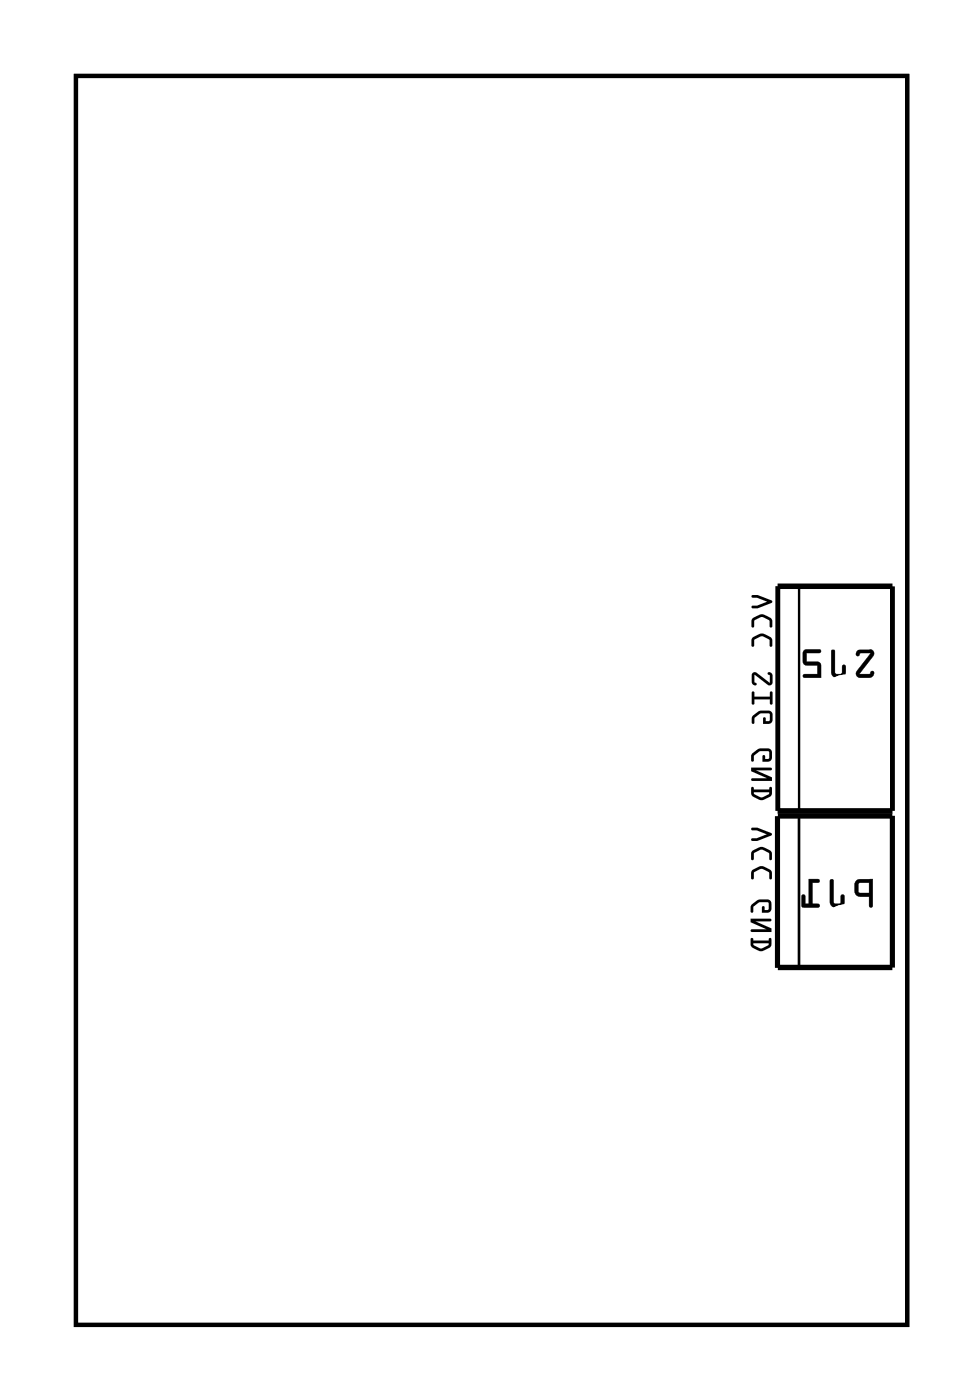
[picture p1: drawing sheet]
<svg xmlns="http://www.w3.org/2000/svg" width="47mm" height="67mm" viewBox="0 0 47 67" stroke-linecap="round" stroke-linejoin="round" font-family="sans-serif">
<path d="M3.6 3.6h39.8v59.8h-39.8z" fill="none" stroke="#000" stroke-width=".2"/>
<path d="M3.6 3.6h39.8v59.8h-39.8z" fill="none" stroke="#000" stroke-width=".05"/>
<g fill="#000">
<path d="M36 39.6v.1l.7 .2-.7 .2v.2h.3l.6-.3v-.1l-.6-.3zM36 40.7v.5l.1-.1v-.3l.4-.1 .3 .1v.3h.2a.45 .45 0 0 0-.5-.6zM36 41.7v.4h.1v-.3l.4-.2 .3 .2v.3l.2-.1a.45 .45 0 0 0-.5-.5z"/>
<path d="M36 39.6v.1l.7 .2-.7 .2v.2h.3l.6-.3v-.1l-.6-.3zM36 39.6h.3l.6 .3v.1l-.6 .3h-.3v-.2l.7-.2-.7-.1zM36 40.7v.5l.1-.1v-.3l.4-.1 .3 .1v.3h.2a.45 .45 0 0 0-.5-.6zM36 40.7l.4-.1h.2l.3 .2 .1 .3h-.2v-.3l-.3-.1-.4 .1v.3l-.1 .1zM36 41.7v.4h.1v-.3l.4-.2 .3 .2v.3l.2-.1a.45 .45 0 0 0-.5-.5zM36 41.7l.4-.2h.2l.3 .2 .1 .4h-.2v-.3l-.3-.2-.4 .2v.3h-.1z"/>
<path d="M36 28.5v.1l.7 .2-.7 .2v.1h.3l.7-.3-.1-.1-.6-.2zM36 29.6v.4h.1v-.3l.4-.2 .3 .2 .1 .3h.1a.45 .45 0 0 0-.5-.6zM36 30.5v.5l.1-.1v-.3l.4-.1 .3 .1 .1 .3h.1a.45 .45 0 0 0-.5-.6z"/>
<path d="M36 28.5v.1l.7 .2-.7 .2v.1h.3l.7-.3-.1-.1-.6-.2zM36 28.5h.3l.6 .2 .1 .1-.7 .3h-.3v-.1l.7-.2-.7-.2zM36 29.6v.4h.1v-.3l.4-.2 .3 .2 .1 .3h.1a.45 .45 0 0 0-.5-.6zM36 29.6l.4-.2h.2l.3 .2 .1 .4h-.2v-.3l-.3-.2-.4 .2v.3h-.1zM36 30.5v.5l.1-.1v-.3l.4-.1 .3 .1 .1 .3h.1a.45 .45 0 0 0-.5-.6zM36 30.5l.4-.2 .2 .1 .3 .2 .1 .3h-.2v-.3l-.3-.1-.4 .1v.3l-.1 .1z"/>
<path d="M36 36.1v.1v.3l.1-.3 .2-.2h.5v.3h-.2v-.1h-.1v.3h.3l.1-.2 .1-.3-.2-.2a.69 .69 0 0 0-.8 .3zM36 36.8v.1l.7 .4h-.7v.1h1v-.2l-.8-.3h.7v-.1zM36 37.7v.4a.58 .58 0 0 0 .9 0l.1-.1-.1-.3-.1 .1h-.7v-.1zM36.1 37.9l.7 .1-.3 .2-.4-.2z"/>
<path d="M36 36.1v.1v.3l.1-.3 .2-.2h.5v.3h-.2v-.1h-.1v.3h.3l.1-.2 .1-.3-.2-.2a.69 .69 0 0 0-.8 .3zM36 36.1l.3-.3h.5l.1 .1v.4l-.1 .2h-.3v-.3h.1v.1h.2v-.3h-.4l-.3 .2v.2l-.1 .1v-.3zM36 36.8v.1l.7 .4h-.7v.1h1v-.2l-.8-.3h.7v-.1zM36 36.8h.9v.1h-.7l.8 .3v.2h-1v-.1h.7l-.7-.4zM36 37.7v.4l.3 .2h.3l.4-.3-.1-.3-.1 .1h-.7v-.1zM36 37.7h.1v.1h.7l.1-.1 .1 .3-.4 .3h-.2l-.4-.2zM36.1 37.9l.7 .1-.3 .2-.4-.2zM36.1 37.9v.1l.4 .2 .3-.2z"/>
<path d="M36 32.2v.4l.1 .2h.1l-.1-.1v-.4l.7 .5 .2-.1v-.3l-.1-.2h-.1l.1 .1-.1 .4-.6-.5zM36 33.1v.6h.1v-.2h.8v.2h.1l-.1-.6v.3h-.8v-.3zM36.1 34.2l-.1 .2 .1 .3v-.3l.3-.2h.4l.1 .3h-.2v-.1l-.1-.1-.1 .4 .4-.1 .1-.1v-.3l-.2-.2a.69 .69 0 0 0-.7 .2z"/>
<path d="M36 32.2v.4l.1 .2h.1l-.1-.1v-.4l.7 .5 .2-.1v-.3l-.1-.2h-.1l.1 .1-.1 .4-.6-.5zM36 32.2h.2l.6 .5 .1-.4-.2-.1h.2l.1 .2v.3l-.2 .1-.7-.5v.4l.1 .1h-.1l-.1-.2zM36 33.1v.6h.1v-.2h.8v.2h.1l-.1-.6v.3h-.8v-.3zM36 33.1h.1v.3h.8v-.3l.1 .6h-.1v-.2h-.8v.2h-.1zM36.1 34.2l-.1 .2 .1 .3v-.3l.3-.2h.4l.1 .3h-.2v-.1l-.1-.1-.1 .4 .4-.1 .1-.1v-.3l-.2-.2a.69 .69 0 0 0-.7 .3zM36.1 34.2l.3-.2h.5l.1 .1v.4l-.1 .1-.4 .1 .1-.3h.1v.1h.1l.1-.3h-.5l-.3 .2v.2l-.1 .1v-.3z"/>
<path d="M41.1 31.2l-.1 .1v.1l.2-.1h.5l-.7 .8v.2l.2 .2 .5-.1 .1-.1v-.2l-.2 .2h-.4l.6-.9v-.2l-.1-.1zM39.8 31.1v1.1a.36 .36 0 0 0 .3 .3 .36 .36 0 0 0 .4-.3v-.3l-.1-.1-.1 .1v.3h-.3v-1zM38.5 31.1v.6l.1 .2h.5v.4h-.6l-.1 .1 .9 .1v-.8h-.7v-.4h.6l.1-.2z"/>
<path d="M41 31.2v.1a.13 .13 0 0 0 .1 .1 .13 .13 0 0 0 .1-.1h.5l-.7 .8a.21 .21 0 0 0 0 .2 .21 .21 0 0 0 .2 .2l.5-.1 .2-.2a.13 .13 0 0 0-.2-.1 .13 .13 0 0 0-.1 .2h-.4l.6-.9a.21 .21 0 0 0-.1-.3zM41.1 31.2l.6-.1a.2 .2 0 0 1 .1 .3l-.7 .8 .5 .1 .2-.2v.3h-.7l-.1-.2 .7-.9h-.5l-.2 .1zM39.8 31.1v1.1a.37 .37 0 0 0 .3 .3 .37 .37 0 0 0 .4-.3v-.3a.1 .1 0 0 0-.1-.1 .1 .1 0 0 0-.1 .1v.3h-.3v-1zM39.8 31.1l.2 .1v1l.3 .1 .1-.5 .1 .1v.3a.35 .35 0 0 1-.4 .3 .35 .35 0 0 1-.3-.3zM38.5 31.1v.7l.6 .1v.4h-.6a.1 .1 0 0 0-.1 .1 .1 .1 0 0 0 .1 .1h.8v-.8h-.7v-.4h.6a.1 .1 0 0 0 .1-.1 .1 .1 0 0 0-.1-.1zM38.5 31.1h.8l-.1 .2h-.6v.4h.7v.8l-.8-.1v-.1h.6v-.5h-.5l-.1-.1z"/>
<path d="M36 43.3l-.1 .1 .1 .3 .1-.3 .2-.2h.5v.3l-.2 .1v-.2h-.1v.3h.3l.1-.1v-.3l-.2-.2a.69 .69 0 0 0-.7 .2zM35.9 44v.2l.8 .3h-.7v.1h.9v-.2l-.7-.3h.7v-.1zM36 44.9v.4a.58 .58 0 0 0 .8 .1l.1-.1v-.4l-.1 .1h-.7l-.1-.1zM36.1 45.2h.7l-.4 .2-.3-.1z"/>
<path d="M36 43.3l-.1 .1 .1 .3 .1-.3 .2-.2h.5v.3l-.2 .1v-.2h-.1v.3h.3l.1-.1v-.3l-.2-.2a.69 .69 0 0 0-.7 .2zM36 43.3l.3-.2h.5l.1 .1v.4l-.1 .1h-.3v-.3h.1v.2h.2v-.3l-.4-.1-.3 .2v.3h-.1l-.1-.3zM35.9 44v.2l.8 .3h-.7v.1h.9v-.2l-.7-.3h.7v-.1zM35.9 44h1v.1h-.7l.7 .3v.2h-.9v-.1h.7l-.8-.3zM36 44.9v.4l.3 .2h.3l.3-.2v-.4l-.1 .1h-.7l-.1-.1zM36 44.9l.1 .1h.7l.1-.1v.4l-.3 .2h-.2l-.4-.2zM36.1 45.2h.7l-.4 .2-.3-.1zM36.1 45.2v.1l.3 .1 .4-.2z"/>
<path d="M41 42.2l-.1 .2v.4l.2 .1h.5v.5h.1l.1-1.3zM41.1 42.3h.5v.5l-.5-.1zM39.8 42.1l-.1 1.1a.36 .36 0 0 0 .4 .3 .36 .36 0 0 0 .3-.3v-.3l-.1-.1v.1l-.1 .3h-.3v-1zM38.7 42.1v1.2h-.1l-.1-.4-.1-.1v.6h.8v-.1h-.3v-1h.3v-.2z"/>
<path d="M41 42.2l-.1 .2v.4l.2 .1h.5v.5a.1 .1 0 0 0 .1 .1 .1 .1 0 0 0 .1-.1v-1.3h-.6zM41 42.2l.8-.1-.1 1.3h-.1v-.5h-.5l-.2-.1zM41.1 42.3h.5v.5l-.5-.1zM41.1 42.3v.4l.5 .1v-.5zM39.8 42.1l-.1 1.1a.37 .37 0 0 0 .4 .3 .37 .37 0 0 0 .3-.3v-.3a.1 .1 0 0 0-.1-.1 .1 .1 0 0 0-.1 .1v.3h-.3v-1zM39.8 42.1l.1 .1v1l.3 .1 .1-.5 .1 .1v.3a.35 .35 0 0 1-.3 .3 .35 .35 0 0 1-.4-.3zM38.7 42.1v1.2h-.1v-.4a.1 .1 0 0 0-.1-.1 .1 .1 0 0 0-.1 .1v.5l.8 .1a.1 .1 0 0 0 .1-.1 .1 .1 0 0 0-.1-.1h-.3v-1h.3a.1 .1 0 0 0 .1-.1 .1 .1 0 0 0-.1-.1zM38.7 42.1h.5v.1l-.3 .1v1h.3v.1h-.8v-.6l.1 .1v.4h.2z"/>
</g>
<path d="M37.2 39.1v7.2M37.2 28.1h5.5v10.7h-5.5zM42.7 39.1v7.2" fill="none" stroke="#000" stroke-width=".25"/>
<path d="M38.3 28.1v10.7" fill="none" stroke="#000" stroke-width=".12"/>
<path d="M37.2 39.1h5.5M37.2 46.3h5.5" fill="none" stroke="#000" stroke-width=".26"/>
<path d="M38.3 39.1v7.2" fill="none" stroke="#000" stroke-width=".13"/>
<circle cx="5.5" cy="5.4" r="1.1" fill="#fff"/>
<circle cx="5.5" cy="5.4" r="1.1" fill="none" stroke="#fff" stroke-width=".25"/>
<circle cx="5.5" cy="61.5" r="1.1" fill="#fff"/>
<circle cx="5.5" cy="61.5" r="1.1" fill="none" stroke="#fff" stroke-width=".25"/>
<circle cx="41.7" cy="5.3" r="1.1" fill="#fff"/>
<circle cx="41.7" cy="5.3" r="1.1" fill="none" stroke="#fff" stroke-width=".25"/>
<circle cx="41.5" cy="61.5" r="1.1" fill="#fff"/>
<circle cx="41.5" cy="61.5" r="1.1" fill="none" stroke="#fff" stroke-width=".25"/>
<path d="M9.8 58.2h1.4v1.5h-1.4z" fill="#fff"/>
<path d="M9.8 58.2h1.4v1.5h-1.4z" fill="none" stroke="#fff" stroke-width=".76" stroke-linecap="butt"/>
<circle cx="10.5" cy="58.9" r=".74" fill="#fff"/>
<circle cx="10.5" cy="58.9" r=".74" fill="none" stroke="#fff" stroke-width=".76" stroke-linecap="butt"/>
<circle cx="10.5" cy="53.9" r=".74" fill="#fff"/>
<circle cx="10.5" cy="53.9" r=".74" fill="none" stroke="#fff" stroke-width=".76" stroke-linecap="butt"/>
<path d="M39.7 29.2h1.6v1.5h-1.6z" fill="#fff"/>
<path d="M39.7 29.2h1.6v1.5h-1.6z" fill="none" stroke="#fff" stroke-width=".76" stroke-linecap="butt"/>
<circle cx="40.5" cy="29.9" r=".76" fill="#fff"/>
<circle cx="40.5" cy="29.9" r=".76" fill="none" stroke="#fff" stroke-width=".76" stroke-linecap="butt"/>
<circle cx="40.5" cy="33.4" r=".76" fill="#fff"/>
<circle cx="40.5" cy="33.4" r=".76" fill="none" stroke="#fff" stroke-width=".76" stroke-linecap="butt"/>
<circle cx="40.5" cy="36.9" r=".76" fill="#fff"/>
<circle cx="40.5" cy="36.9" r=".76" fill="none" stroke="#fff" stroke-width=".76" stroke-linecap="butt"/>
<path d="M39.7 29.2h1.6v1.5h-1.6z" fill="#fff"/>
<path d="M39.7 29.2h1.6v1.5h-1.6z" fill="none" stroke="#fff" stroke-width=".76" stroke-linecap="butt"/>
<circle cx="40.5" cy="29.9" r=".76" fill="#fff"/>
<circle cx="40.5" cy="29.9" r=".76" fill="none" stroke="#fff" stroke-width=".76" stroke-linecap="butt"/>
<circle cx="40.5" cy="33.4" r=".76" fill="#fff"/>
<circle cx="40.5" cy="33.4" r=".76" fill="none" stroke="#fff" stroke-width=".76" stroke-linecap="butt"/>
<circle cx="40.5" cy="36.9" r=".76" fill="#fff"/>
<circle cx="40.5" cy="36.9" r=".76" fill="none" stroke="#fff" stroke-width=".76" stroke-linecap="butt"/>
<path d="M39.7 40.2h1.6v1.5h-1.6z" fill="#fff"/>
<path d="M39.7 40.2h1.6v1.5h-1.6z" fill="none" stroke="#fff" stroke-width=".76" stroke-linecap="butt"/>
<circle cx="40.5" cy="40.9" r=".76" fill="#fff"/>
<circle cx="40.5" cy="40.9" r=".76" fill="none" stroke="#fff" stroke-width=".76" stroke-linecap="butt"/>
<circle cx="40.5" cy="44.4" r=".76" fill="#fff"/>
<circle cx="40.5" cy="44.4" r=".76" fill="none" stroke="#fff" stroke-width=".76" stroke-linecap="butt"/>
<path d="M39.7 40.2h1.6v1.5h-1.6z" fill="#fff"/>
<path d="M39.7 40.2h1.6v1.5h-1.6z" fill="none" stroke="#fff" stroke-width=".76" stroke-linecap="butt"/>
<circle cx="40.5" cy="40.9" r=".76" fill="#fff"/>
<circle cx="40.5" cy="40.9" r=".76" fill="none" stroke="#fff" stroke-width=".76" stroke-linecap="butt"/>
<circle cx="40.5" cy="44.4" r=".76" fill="#fff"/>
<circle cx="40.5" cy="44.4" r=".76" fill="none" stroke="#fff" stroke-width=".76" stroke-linecap="butt"/>
<path d="M37.8 53.2h1.4v1.4h-1.4z" fill="#fff"/>
<path d="M37.8 53.2h1.4v1.4h-1.4z" fill="none" stroke="#fff" stroke-width=".76" stroke-linecap="butt"/>
<circle cx="38.5" cy="59" r=".7" fill="#fff"/>
<circle cx="38.5" cy="59" r=".7" fill="none" stroke="#fff" stroke-width=".76" stroke-linecap="butt"/>
<circle cx="38.5" cy="56.5" r=".7" fill="#fff"/>
<circle cx="38.5" cy="56.5" r=".7" fill="none" stroke="#fff" stroke-width=".76" stroke-linecap="butt"/>
<circle cx="38.5" cy="53.9" r=".7" fill="#fff"/>
<circle cx="38.5" cy="53.9" r=".7" fill="none" stroke="#fff" stroke-width=".76" stroke-linecap="butt"/>
<circle cx="27.1" cy="21" r=".8" fill="#fff"/>
<circle cx="27.1" cy="21" r=".8" fill="none" stroke="#fff" stroke-width=".94" stroke-linecap="butt"/>
<circle cx="16.9" cy="20.9" r=".8" fill="#fff"/>
<circle cx="16.9" cy="20.9" r=".8" fill="none" stroke="#fff" stroke-width=".94" stroke-linecap="butt"/>
<circle cx="19.5" cy="21" r=".8" fill="#fff"/>
<circle cx="19.5" cy="21" r=".8" fill="none" stroke="#fff" stroke-width=".94" stroke-linecap="butt"/>
<circle cx="22" cy="20.9" r=".8" fill="#fff"/>
<circle cx="22" cy="20.9" r=".8" fill="none" stroke="#fff" stroke-width=".94" stroke-linecap="butt"/>
<circle cx="24.6" cy="21" r=".8" fill="#fff"/>
<circle cx="24.6" cy="21" r=".8" fill="none" stroke="#fff" stroke-width=".94" stroke-linecap="butt"/>
<circle cx="29.6" cy="21" r=".8" fill="#fff"/>
<circle cx="29.6" cy="21" r=".8" fill="none" stroke="#fff" stroke-width=".94" stroke-linecap="butt"/>
<path d="M6.3 15.2h1.4v1.4h-1.4z" fill="#fff"/>
<path d="M6.3 15.2h1.4v1.4h-1.4z" fill="none" stroke="#fff" stroke-width=".76" stroke-linecap="butt"/>
<circle cx="7" cy="15.9" r=".7" fill="#fff"/>
<circle cx="7" cy="15.9" r=".7" fill="none" stroke="#fff" stroke-width=".76" stroke-linecap="butt"/>
<circle cx="7" cy="8.3" r=".7" fill="#fff"/>
<circle cx="7" cy="8.3" r=".7" fill="none" stroke="#fff" stroke-width=".76" stroke-linecap="butt"/>
<circle cx="9.6" cy="15.9" r=".7" fill="#fff"/>
<circle cx="9.6" cy="15.9" r=".7" fill="none" stroke="#fff" stroke-width=".76" stroke-linecap="butt"/>
<circle cx="9.6" cy="8.3" r=".7" fill="#fff"/>
<circle cx="9.6" cy="8.3" r=".7" fill="none" stroke="#fff" stroke-width=".76" stroke-linecap="butt"/>
<circle cx="12.1" cy="15.9" r=".7" fill="#fff"/>
<circle cx="12.1" cy="15.9" r=".7" fill="none" stroke="#fff" stroke-width=".76" stroke-linecap="butt"/>
<circle cx="12.1" cy="8.3" r=".7" fill="#fff"/>
<circle cx="12.1" cy="8.3" r=".7" fill="none" stroke="#fff" stroke-width=".76" stroke-linecap="butt"/>
<circle cx="14.6" cy="15.9" r=".7" fill="#fff"/>
<circle cx="14.6" cy="15.9" r=".7" fill="none" stroke="#fff" stroke-width=".76" stroke-linecap="butt"/>
<circle cx="14.6" cy="8.3" r=".7" fill="#fff"/>
<circle cx="14.6" cy="8.3" r=".7" fill="none" stroke="#fff" stroke-width=".76" stroke-linecap="butt"/>
<circle cx="17.2" cy="15.9" r=".7" fill="#fff"/>
<circle cx="17.2" cy="15.9" r=".7" fill="none" stroke="#fff" stroke-width=".76" stroke-linecap="butt"/>
<circle cx="17.2" cy="8.3" r=".7" fill="#fff"/>
<circle cx="17.2" cy="8.3" r=".7" fill="none" stroke="#fff" stroke-width=".76" stroke-linecap="butt"/>
<circle cx="19.7" cy="15.9" r=".7" fill="#fff"/>
<circle cx="19.7" cy="15.9" r=".7" fill="none" stroke="#fff" stroke-width=".76" stroke-linecap="butt"/>
<circle cx="19.7" cy="8.3" r=".7" fill="#fff"/>
<circle cx="19.7" cy="8.3" r=".7" fill="none" stroke="#fff" stroke-width=".76" stroke-linecap="butt"/>
<circle cx="22.3" cy="15.9" r=".7" fill="#fff"/>
<circle cx="22.3" cy="15.9" r=".7" fill="none" stroke="#fff" stroke-width=".76" stroke-linecap="butt"/>
<circle cx="22.3" cy="8.3" r=".7" fill="#fff"/>
<circle cx="22.3" cy="8.3" r=".7" fill="none" stroke="#fff" stroke-width=".76" stroke-linecap="butt"/>
<circle cx="24.8" cy="15.9" r=".7" fill="#fff"/>
<circle cx="24.8" cy="15.9" r=".7" fill="none" stroke="#fff" stroke-width=".76" stroke-linecap="butt"/>
<circle cx="24.8" cy="8.3" r=".7" fill="#fff"/>
<circle cx="24.8" cy="8.3" r=".7" fill="none" stroke="#fff" stroke-width=".76" stroke-linecap="butt"/>
<circle cx="27.3" cy="15.9" r=".7" fill="#fff"/>
<circle cx="27.3" cy="15.9" r=".7" fill="none" stroke="#fff" stroke-width=".76" stroke-linecap="butt"/>
<circle cx="27.3" cy="8.3" r=".7" fill="#fff"/>
<circle cx="27.3" cy="8.3" r=".7" fill="none" stroke="#fff" stroke-width=".76" stroke-linecap="butt"/>
<circle cx="29.9" cy="15.9" r=".7" fill="#fff"/>
<circle cx="29.9" cy="15.9" r=".7" fill="none" stroke="#fff" stroke-width=".76" stroke-linecap="butt"/>
<circle cx="29.9" cy="8.3" r=".7" fill="#fff"/>
<circle cx="29.9" cy="8.3" r=".7" fill="none" stroke="#fff" stroke-width=".76" stroke-linecap="butt"/>
<circle cx="32.4" cy="15.9" r=".7" fill="#fff"/>
<circle cx="32.4" cy="15.9" r=".7" fill="none" stroke="#fff" stroke-width=".76" stroke-linecap="butt"/>
<circle cx="32.4" cy="8.3" r=".7" fill="#fff"/>
<circle cx="32.4" cy="8.3" r=".7" fill="none" stroke="#fff" stroke-width=".76" stroke-linecap="butt"/>
<circle cx="35" cy="15.9" r=".7" fill="#fff"/>
<circle cx="35" cy="15.9" r=".7" fill="none" stroke="#fff" stroke-width=".76" stroke-linecap="butt"/>
<circle cx="35" cy="8.3" r=".7" fill="#fff"/>
<circle cx="35" cy="8.3" r=".7" fill="none" stroke="#fff" stroke-width=".76" stroke-linecap="butt"/>
<circle cx="37.5" cy="15.9" r=".7" fill="#fff"/>
<circle cx="37.5" cy="15.9" r=".7" fill="none" stroke="#fff" stroke-width=".76" stroke-linecap="butt"/>
<circle cx="37.5" cy="8.3" r=".7" fill="#fff"/>
<circle cx="37.5" cy="8.3" r=".7" fill="none" stroke="#fff" stroke-width=".76" stroke-linecap="butt"/>
<circle cx="40" cy="15.9" r=".7" fill="#fff"/>
<circle cx="40" cy="15.9" r=".7" fill="none" stroke="#fff" stroke-width=".76" stroke-linecap="butt"/>
<circle cx="40" cy="8.3" r=".7" fill="#fff"/>
<circle cx="40" cy="8.3" r=".7" fill="none" stroke="#fff" stroke-width=".76" stroke-linecap="butt"/>
<circle cx="21.5" cy="52.9" r=".7" fill="#fff"/>
<circle cx="21.5" cy="52.9" r=".7" fill="none" stroke="#fff" stroke-width=".76" stroke-linecap="butt"/>
<circle cx="28" cy="52.9" r=".7" fill="#fff"/>
<circle cx="28" cy="52.9" r=".7" fill="none" stroke="#fff" stroke-width=".76" stroke-linecap="butt"/>
<circle cx="21.5" cy="57.4" r=".7" fill="#fff"/>
<circle cx="21.5" cy="57.4" r=".7" fill="none" stroke="#fff" stroke-width=".76" stroke-linecap="butt"/>
<circle cx="28" cy="57.4" r=".7" fill="#fff"/>
<circle cx="28" cy="57.4" r=".7" fill="none" stroke="#fff" stroke-width=".76" stroke-linecap="butt"/>
<circle cx="31.5" cy="50.9" r=".7" fill="#fff"/>
<circle cx="31.5" cy="50.9" r=".7" fill="none" stroke="#fff" stroke-width=".76" stroke-linecap="butt"/>
<circle cx="31.5" cy="61.1" r=".7" fill="#fff"/>
<circle cx="31.5" cy="61.1" r=".7" fill="none" stroke="#fff" stroke-width=".76" stroke-linecap="butt"/>
<circle cx="34.5" cy="50.9" r=".7" fill="#fff"/>
<circle cx="34.5" cy="50.9" r=".7" fill="none" stroke="#fff" stroke-width=".76" stroke-linecap="butt"/>
<circle cx="34.5" cy="61.1" r=".7" fill="#fff"/>
<circle cx="34.5" cy="61.1" r=".7" fill="none" stroke="#fff" stroke-width=".76" stroke-linecap="butt"/>
<circle cx="17.5" cy="50.9" r=".7" fill="#fff"/>
<circle cx="17.5" cy="50.9" r=".7" fill="none" stroke="#fff" stroke-width=".76" stroke-linecap="butt"/>
<circle cx="17.5" cy="61.1" r=".7" fill="#fff"/>
<circle cx="17.5" cy="61.1" r=".7" fill="none" stroke="#fff" stroke-width=".76" stroke-linecap="butt"/>
</svg>
